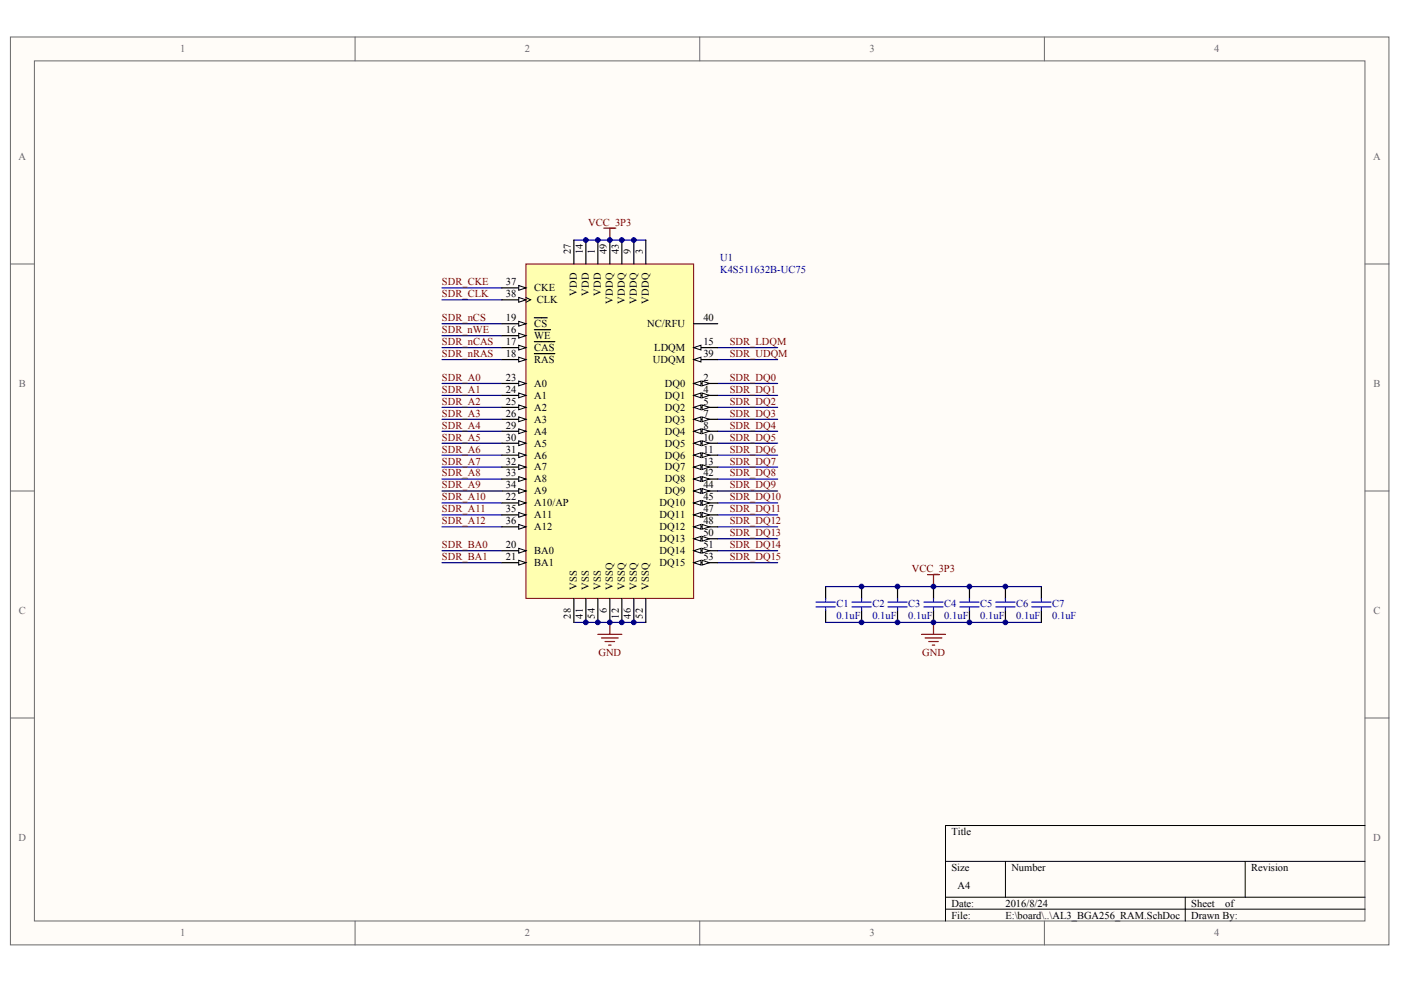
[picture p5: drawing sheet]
<svg xmlns="http://www.w3.org/2000/svg" width="287mm" height="202mm" viewBox="0 0 287 202" stroke-linecap="round" stroke-linejoin="round" font-family="sans-serif">
<defs><g id="words">
<g font-size="2.2" fill="#696969">
<text x="36.9" y="10.7">1</text>
<text x="107.4" y="10.7">2</text>
<text x="178" y="10.7">3</text>
<text x="248.6" y="10.7">4</text>
<text x="3.8" y="32.7">A</text>
<text x="281.1" y="32.7">A</text>
<text x="3.9" y="79.2">B</text>
<text x="281.2" y="79.2">B</text>
<text x="3.9" y="125.7">C</text>
<text x="281.2" y="125.7">C</text>
<text x="3.8" y="172.2">D</text>
<text x="281.1" y="172.2">D</text>
<text x="36.9" y="191.8">1</text>
<text x="107.4" y="191.8">2</text>
<text x="178" y="191.8">3</text>
<text x="248.6" y="191.8">4</text>
</g>
<g font-size="2.2" fill="#800000">
<text x="120.4" y="46.2">VCC_3P3</text>
<text x="90.5" y="58.4">SDR_CKE</text>
<text x="90.5" y="60.9">SDR_CLK</text>
<text x="90.5" y="65.8">SDR_nCS</text>
<text x="90.5" y="68.2">SDR_nWE</text>
<text x="90.5" y="70.7">SDR_nCAS</text>
<text x="149.4" y="70.7">SDR_LDQM</text>
<text x="90.5" y="73.1">SDR_nRAS</text>
<text x="149.4" y="73.1">SDR_UDQM</text>
<text x="90.5" y="78">SDR_A0</text>
<text x="90.5" y="80.5">SDR_A1</text>
<text x="90.5" y="82.9">SDR_A2</text>
<text x="149.4" y="78">SDR_DQ0</text>
<text x="149.4" y="80.5">SDR_DQ1</text>
<text x="149.4" y="82.9">SDR_DQ2</text>
<text x="90.5" y="85.3">SDR_A3</text>
<text x="90.5" y="87.8">SDR_A4</text>
<text x="149.4" y="85.3">SDR_DQ3</text>
<text x="149.4" y="87.8">SDR_DQ4</text>
<text x="90.5" y="90.2">SDR_A5</text>
<text x="90.5" y="92.7">SDR_A6</text>
<text x="90.5" y="95.1">SDR_A7</text>
<text x="149.4" y="90.2">SDR_DQ5</text>
<text x="149.4" y="92.7">SDR_DQ6</text>
<text x="149.4" y="95.1">SDR_DQ7</text>
<text x="90.5" y="97.6">SDR_A8</text>
<text x="90.5" y="100">SDR_A9</text>
<text x="149.4" y="97.6">SDR_DQ8</text>
<text x="149.4" y="100">SDR_DQ9</text>
<text x="90.5" y="102.5">SDR_A10</text>
<text x="90.5" y="104.9">SDR_A11</text>
<text x="90.5" y="107.4">SDR_A12</text>
<text x="149.4" y="102.5">SDR_DQ10</text>
<text x="149.4" y="104.9">SDR_DQ11</text>
<text x="149.4" y="107.4">SDR_DQ12</text>
<text x="90.5" y="112.3">SDR_BA0</text>
<text x="149.4" y="109.8">SDR_DQ13</text>
<text x="149.4" y="112.3">SDR_DQ14</text>
<text x="90.5" y="114.7">SDR_BA1</text>
<text x="149.4" y="114.7">SDR_DQ15</text>
<text x="186.7" y="117.2">VCC_3P3</text>
<text x="122.5" y="134.3">GND</text>
<text x="188.8" y="134.3">GND</text>
</g>
<g font-size="2.2" fill="#000080">
<text x="147.4" y="53.5">U1</text>
<text x="147.4" y="56">K4S511632B-UC75</text>
<text x="171.2" y="124.3">C1</text>
<text x="178.6" y="124.3">C2</text>
<text x="186" y="124.3">C3</text>
<text x="193.3" y="124.3">C4</text>
<text x="200.7" y="124.3">C5</text>
<text x="208" y="124.3">C6</text>
<text x="215.4" y="124.3">C7</text>
<text x="171.2" y="126.7">0.1uF</text>
<text x="178.6" y="126.7">0.1uF</text>
<text x="186" y="126.7">0.1uF</text>
<text x="193.3" y="126.7">0.1uF</text>
<text x="200.7" y="126.7">0.1uF</text>
<text x="208" y="126.7">0.1uF</text>
<text x="215.4" y="126.7">0.1uF</text>
</g>
<g font-size="2.2">
<text x="103.5" y="58.4">37</text>
<text x="109.4" y="59.7">CKE</text>
<text x="103.5" y="65.8">19</text>
<text x="103.5" y="60.9">38</text>
<text x="109.9" y="62.1">CLK</text>
<text x="144" y="65.8">40</text>
<text x="103.5" y="68.2">16</text>
<text x="103.5" y="70.7">17</text>
<text x="109.4" y="69.4">WE</text>
<text x="109.4" y="71.9">CAS</text>
<text x="109.4" y="67">CS</text>
<text x="132.5" y="67">NC/RFU</text>
<text x="133.9" y="71.9">LDQM</text>
<text x="144" y="70.7">15</text>
<text x="103.5" y="73.1">18</text>
<text x="109.4" y="74.3">RAS</text>
<text x="133.7" y="74.3">UDQM</text>
<text x="144" y="73.1">39</text>
<text x="103.5" y="78">23</text>
<text x="103.5" y="80.5">24</text>
<text x="103.5" y="82.9">25</text>
<text x="109.4" y="79.2">A0</text>
<text x="109.4" y="81.7">A1</text>
<text x="136.1" y="79.2">DQ0</text>
<text x="136.1" y="81.7">DQ1</text>
<text x="144" y="78">2</text>
<text x="144" y="80.5">4</text>
<text x="144" y="82.9">5</text>
<text x="103.5" y="85.3">26</text>
<text x="103.5" y="87.8">29</text>
<text x="109.4" y="84.1">A2</text>
<text x="109.4" y="86.6">A3</text>
<text x="109.4" y="89">A4</text>
<text x="136.1" y="84.1">DQ2</text>
<text x="136.1" y="86.6">DQ3</text>
<text x="136.1" y="89">DQ4</text>
<text x="144" y="85.3">7</text>
<text x="144" y="87.8">8</text>
<text x="103.5" y="90.2">30</text>
<text x="103.5" y="92.7">31</text>
<text x="103.5" y="95.1">32</text>
<text x="109.4" y="91.5">A5</text>
<text x="109.4" y="93.9">A6</text>
<text x="136.1" y="91.5">DQ5</text>
<text x="136.1" y="93.9">DQ6</text>
<text x="144" y="90.2">10</text>
<text x="144" y="92.7">11</text>
<text x="144" y="95.1">13</text>
<text x="103.5" y="97.6">33</text>
<text x="103.5" y="100">34</text>
<text x="109.4" y="96.4">A7</text>
<text x="109.4" y="98.8">A8</text>
<text x="109.4" y="101.3">A9</text>
<text x="136.1" y="96.4">DQ7</text>
<text x="136.1" y="98.8">DQ8</text>
<text x="136.1" y="101.3">DQ9</text>
<text x="144" y="97.6">42</text>
<text x="144" y="100">44</text>
<text x="103.5" y="102.5">22</text>
<text x="103.5" y="104.9">35</text>
<text x="103.5" y="107.4">36</text>
<text x="109.4" y="103.7">A10/AP</text>
<text x="109.4" y="106.1">A11</text>
<text x="135" y="103.7">DQ10</text>
<text x="135" y="106.1">DQ11</text>
<text x="144" y="102.5">45</text>
<text x="144" y="104.9">47</text>
<text x="144" y="107.4">48</text>
<text x="103.5" y="112.3">20</text>
<text x="109.4" y="113.5">BA0</text>
<text x="109.4" y="108.6">A12</text>
<text x="135" y="108.6">DQ12</text>
<text x="135" y="111">DQ13</text>
<text x="135" y="113.5">DQ14</text>
<text x="144" y="109.8">50</text>
<text x="144" y="112.3">51</text>
<text x="103.5" y="114.7">21</text>
<text x="109.4" y="115.9">BA1</text>
<text x="135" y="115.9">DQ15</text>
<text x="144" y="114.7">53</text>
<text x="194.8" y="171">Title</text>
<text x="194.8" y="178.3">Size</text>
<text x="207.1" y="178.3">Number</text>
<text x="256.1" y="178.3">Revision</text>
<text x="194.8" y="185.7">Date:</text>
<text x="196" y="182">A4</text>
<text x="205.8" y="185.7">2016/8/24</text>
<text x="243.9" y="185.7">Sheet</text>
<text x="250.8" y="185.7">of</text>
<text x="194.8" y="188.1">File:</text>
<text x="205.8" y="188.1">E:\board\..\AL3_BGA256_RAM.SchDoc</text>
<text x="243.9" y="188.1">Drawn By:</text>
</g>
<g font-size="2.1">
<text x="116.8" y="52.1" transform="rotate(-90 116.8 52.1)">27</text>
<text x="119.3" y="52.1" transform="rotate(-90 119.3 52.1)">14</text>
<text x="121.8" y="52.1" transform="rotate(-90 121.8 52.1)">1</text>
<text x="124.2" y="52.1" transform="rotate(-90 124.2 52.1)">49</text>
<text x="126.7" y="52.1" transform="rotate(-90 126.7 52.1)">43</text>
<text x="129.1" y="52.1" transform="rotate(-90 129.1 52.1)">9</text>
<text x="131.6" y="52.1" transform="rotate(-90 131.6 52.1)">3</text>
<text x="118.1" y="60.6" transform="rotate(-90 118.1 60.6)">VDD</text>
<text x="120.5" y="60.6" transform="rotate(-90 120.5 60.6)">VDD</text>
<text x="123" y="60.6" transform="rotate(-90 123 60.6)">VDD</text>
<text x="125.4" y="62.2" transform="rotate(-90 125.4 62.2)">VDDQ</text>
<text x="127.9" y="62.2" transform="rotate(-90 127.9 62.2)">VDDQ</text>
<text x="130.3" y="62.2" transform="rotate(-90 130.3 62.2)">VDDQ</text>
<text x="132.8" y="62.2" transform="rotate(-90 132.8 62.2)">VDDQ</text>
<text x="118.1" y="120.9" transform="rotate(-90 118.1 120.9)">VSS</text>
<text x="120.5" y="120.9" transform="rotate(-90 120.5 120.9)">VSS</text>
<text x="123" y="120.9" transform="rotate(-90 123 120.9)">VSS</text>
<text x="124.2" y="125.6" transform="rotate(-90 124.2 125.6)">6</text>
<text x="125.4" y="120.9" transform="rotate(-90 125.4 120.9)">VSSQ</text>
<text x="127.9" y="120.9" transform="rotate(-90 127.9 120.9)">VSSQ</text>
<text x="130.3" y="120.9" transform="rotate(-90 130.3 120.9)">VSSQ</text>
<text x="132.8" y="120.9" transform="rotate(-90 132.8 120.9)">VSSQ</text>
<text x="116.8" y="126.7" transform="rotate(-90 116.8 126.7)">28</text>
<text x="119.3" y="126.7" transform="rotate(-90 119.3 126.7)">41</text>
<text x="121.8" y="126.7" transform="rotate(-90 121.8 126.7)">54</text>
<text x="126.7" y="126.7" transform="rotate(-90 126.7 126.7)">12</text>
<text x="129.1" y="126.7" transform="rotate(-90 129.1 126.7)">46</text>
<text x="131.6" y="126.7" transform="rotate(-90 131.6 126.7)">52</text>
</g>
</g></defs>
<g fill="#fffcf8" stroke="#696969" stroke-width=".2">
<path d="M2.1 7.6h282.2v185.9h-282.2z"/>
<path d="M7 12.5h272.4v176.1h-272.4z"/>
</g>
<path d="M72.7 7.6v4.9M143.2 7.6v4.9M213.8 7.6v4.9M2.1 54.1h4.9M279.5 54.1h4.9M2.1 100.6h4.9M279.5 100.6h4.9M2.1 147.1h4.9M279.5 147.1h4.9M72.7 188.6v4.9M143.2 188.6v4.9M213.8 188.6v4.9" fill="none" stroke="#696969" stroke-width=".2"/>
<path d="M193.6 176.4h85.9M205.8 176.4v7.4M254.9 176.4v7.4M279.5 169.1h-85.9v19.5M193.6 183.8h85.9M193.6 186.2h85.9M242.6 183.8v4.8" fill="none" stroke="#000" stroke-width=".2"/>
<g fill="none" stroke="#000080" stroke-width=".25">
<path d="M90.5 59h12.3M117.5 49.2h14.7M90.5 66.3h12.3M90.5 68.7h12.3M90.5 71.2h12.3M90.5 73.6h12.3M90.5 78.5h12.3M90.5 61.4h12.3M146.9 71.2h12.3M146.9 73.6h12.3M146.9 78.5h12.3M90.5 81h12.3"/>
<path d="M90.5 83.4h12.3M90.5 85.9h12.3M90.5 88.3h12.3M90.5 90.8h12.3M90.5 93.2h12.3M90.5 95.7h12.3M90.5 98.1h12.3M146.9 81h12.3M146.9 83.4h12.3M146.9 85.9h12.3M146.9 88.3h12.3M146.9 90.8h12.3"/>
<path d="M146.9 93.2h12.3M146.9 95.7h12.3M146.9 98.1h12.3M90.5 100.6h12.3M90.5 103h12.3M90.5 105.5h12.3M90.5 107.9h12.3M90.5 112.8h12.3M90.5 115.2h12.3M146.9 100.6h12.3M146.9 103h12.3M146.9 105.5h12.3"/>
<path d="M146.9 107.9h12.3M146.9 110.3h12.3M146.9 112.8h12.3M146.9 115.2h12.3M117.5 127.5h14.7M169 127.5h44.2M169 120.1h44.2"/>
</g>
<g fill="none" stroke="#800000" stroke-width=".25">
<path d="M123.6 46.7h2.5M124.8 46.7v2.5M189.9 117.7h2.4M191.1 117.7v2.4M122.4 129.9h4.9M123.1 130.7h3.5M123.9 131.4h1.9M124.6 132.1h.5M124.8 127.5v2.4M188.7 129.9h4.9M189.4 130.7h3.4M190.1 131.4h2"/>
<path d="M190.9 132.1h.5M191.1 127.5v2.4"/>
</g>
<g fill="none" stroke="#000" stroke-width=".25">
<path d="M169 120.1v2.5M169 125v2.5M176.4 120.1v2.5M176.4 125v2.5M183.7 120.1v2.5M183.7 125v2.5M191.1 120.1v2.5M191.1 125v2.5M198.5 120.1v2.5M198.5 125v2.5M205.8 120.1v2.5M205.8 125v2.5"/>
<path d="M213.2 120.1v2.5M213.2 125v2.5"/>
</g>
<g fill="none" stroke="#00f" stroke-width=".25">
<path d="M167.1 123.3h3.9M167.1 124.3h3.9M169 122.6v.7M169 124.3v.7M174.4 123.3h3.9M174.4 124.3h3.9M176.4 122.6v.7M176.4 124.3v.7M181.8 123.3h3.9M181.8 124.3h3.9M183.7 122.6v.7M183.7 124.3v.7"/>
<path d="M189.1 123.3h4M189.1 124.3h4M191.1 122.6v.7M191.1 124.3v.7M196.5 123.3h3.9M196.5 124.3h3.9M198.5 122.6v.7M198.5 124.3v.7M203.9 123.3h3.9M203.9 124.3h3.9M205.8 122.6v.7M205.8 124.3v.7"/>
<path d="M211.2 123.3h4M211.2 124.3h4M213.2 122.6v.7M213.2 124.3v.7"/>
</g>
<path d="M107.7 54.1h34.3v68.5h-34.3z" fill="#ffffb0" stroke="#800000" stroke-width=".2"/>
<path d="M122.4 49.2v4.9M142 78.5h4.9" fill="none" stroke="#000" stroke-width=".25"/>
<g fill="#fffcf8" stroke="#000" stroke-width=".2">
<path d="M142 78.5l1.5-.5v1z"/>
<path d="M143.7 78l1.5 .5-1.5 .5z"/>
</g>
<path d="M132.2 49.2v4.9M142 81h4.9" fill="none" stroke="#000" stroke-width=".25"/>
<g fill="#fffcf8" stroke="#000" stroke-width=".2">
<path d="M142 81l1.5-.5v1z"/>
<path d="M143.7 80.5l1.5 .5-1.5 .5z"/>
</g>
<path d="M142 83.4h4.9" fill="none" stroke="#000" stroke-width=".25"/>
<g fill="#fffcf8" stroke="#000" stroke-width=".2">
<path d="M142 83.4l1.5-.5v1z"/>
<path d="M143.7 82.9l1.5 .5-1.5 .5z"/>
</g>
<path d="M142 85.9h4.9M124.8 122.6v4.9" fill="none" stroke="#000" stroke-width=".25"/>
<g fill="#fffcf8" stroke="#000" stroke-width=".2">
<path d="M142 85.9l1.5-.5v1z"/>
<path d="M143.7 85.4l1.5 .5-1.5 .5z"/>
</g>
<path d="M142 88.3h4.9" fill="none" stroke="#000" stroke-width=".25"/>
<g fill="#fffcf8" stroke="#000" stroke-width=".2">
<path d="M142 88.3l1.5-.5v1z"/>
<path d="M143.7 87.8l1.5 .5-1.5 .5z"/>
</g>
<path d="M129.8 49.2v4.9M142 90.8h4.9" fill="none" stroke="#000" stroke-width=".25"/>
<g fill="#fffcf8" stroke="#000" stroke-width=".2">
<path d="M142 90.8l1.5-.5v1z"/>
<path d="M143.7 90.3l1.5 .5-1.5 .5z"/>
</g>
<path d="M142 93.2h4.9" fill="none" stroke="#000" stroke-width=".25"/>
<g fill="#fffcf8" stroke="#000" stroke-width=".2">
<path d="M142 93.2l1.5-.5v1z"/>
<path d="M143.7 92.7l1.5 .5-1.5 .5z"/>
</g>
<path d="M142 95.7h4.9M127.3 122.6v4.9" fill="none" stroke="#000" stroke-width=".25"/>
<g fill="#fffcf8" stroke="#000" stroke-width=".2">
<path d="M142 95.7l1.5-.5v1z"/>
<path d="M143.7 95.2l1.5 .5-1.5 .5z"/>
</g>
<path d="M119.9 49.2v4.9M142 71.2h4.9" fill="none" stroke="#000" stroke-width=".25"/>
<path d="M142 71.2l1.5-.5v1z" fill="#fffcf8" stroke="#000" stroke-width=".2"/>
<path d="M102.8 68.7h4.9" fill="none" stroke="#000" stroke-width=".25"/>
<path d="M106.2 68.3l1.5 .4-1.5 .5z" fill="#fffcf8" stroke="#000" stroke-width=".2"/>
<path d="M102.8 71.2h4.9M109.4 67.5h3.3" fill="none" stroke="#000" stroke-width=".25"/>
<path d="M106.2 70.7l1.5 .5-1.5 .5z" fill="#fffcf8" stroke="#000" stroke-width=".2"/>
<path d="M102.8 73.6h4.9M109.4 70h4.2" fill="none" stroke="#000" stroke-width=".25"/>
<path d="M106.2 73.2l1.5 .4-1.5 .5z" fill="#fffcf8" stroke="#000" stroke-width=".2"/>
<path d="M102.8 66.3h4.9M109.4 72.4h4.2" fill="none" stroke="#000" stroke-width=".25"/>
<path d="M106.2 65.8l1.5 .5-1.5 .5z" fill="#fffcf8" stroke="#000" stroke-width=".2"/>
<path d="M109.4 65.1h2.6M102.8 112.8h4.9" fill="none" stroke="#000" stroke-width=".25"/>
<path d="M106.2 112.3l1.5 .5-1.5 .5z" fill="#fffcf8" stroke="#000" stroke-width=".2"/>
<path d="M102.8 115.2h4.9" fill="none" stroke="#000" stroke-width=".25"/>
<path d="M106.2 114.8l1.5 .4-1.5 .5z" fill="#fffcf8" stroke="#000" stroke-width=".2"/>
<path d="M102.8 103h4.9" fill="none" stroke="#000" stroke-width=".25"/>
<path d="M106.2 102.5l1.5 .5-1.5 .5z" fill="#fffcf8" stroke="#000" stroke-width=".2"/>
<path d="M102.8 78.5h4.9" fill="none" stroke="#000" stroke-width=".25"/>
<path d="M106.2 78l1.5 .5-1.5 .5z" fill="#fffcf8" stroke="#000" stroke-width=".2"/>
<path d="M102.8 81h4.9" fill="none" stroke="#000" stroke-width=".25"/>
<path d="M106.2 80.5l1.5 .5-1.5 .5z" fill="#fffcf8" stroke="#000" stroke-width=".2"/>
<path d="M102.8 83.4h4.9" fill="none" stroke="#000" stroke-width=".25"/>
<path d="M106.2 82.9l1.5 .5-1.5 .5z" fill="#fffcf8" stroke="#000" stroke-width=".2"/>
<path d="M102.8 85.9h4.9" fill="none" stroke="#000" stroke-width=".25"/>
<path d="M106.2 85.4l1.5 .5-1.5 .5z" fill="#fffcf8" stroke="#000" stroke-width=".2"/>
<path d="M117.5 49.2v4.9M102.8 88.3h4.9M117.5 122.6v4.9" fill="none" stroke="#000" stroke-width=".25"/>
<path d="M106.2 87.8l1.5 .5-1.5 .5z" fill="#fffcf8" stroke="#000" stroke-width=".2"/>
<path d="M102.8 90.8h4.9" fill="none" stroke="#000" stroke-width=".25"/>
<path d="M106.2 90.3l1.5 .5-1.5 .5z" fill="#fffcf8" stroke="#000" stroke-width=".2"/>
<path d="M102.8 93.2h4.9" fill="none" stroke="#000" stroke-width=".25"/>
<path d="M106.2 92.7l1.5 .5-1.5 .5z" fill="#fffcf8" stroke="#000" stroke-width=".2"/>
<path d="M102.8 95.7h4.9" fill="none" stroke="#000" stroke-width=".25"/>
<path d="M106.2 95.2l1.5 .5-1.5 .5z" fill="#fffcf8" stroke="#000" stroke-width=".2"/>
<path d="M102.8 98.1h4.9" fill="none" stroke="#000" stroke-width=".25"/>
<path d="M106.2 97.6l1.5 .5-1.5 .5z" fill="#fffcf8" stroke="#000" stroke-width=".2"/>
<path d="M102.8 100.6h4.9" fill="none" stroke="#000" stroke-width=".25"/>
<path d="M106.2 100.1l1.5 .5-1.5 .4z" fill="#fffcf8" stroke="#000" stroke-width=".2"/>
<path d="M102.8 105.5h4.9" fill="none" stroke="#000" stroke-width=".25"/>
<path d="M106.2 105l1.5 .5-1.5 .4z" fill="#fffcf8" stroke="#000" stroke-width=".2"/>
<path d="M102.8 107.9h4.9" fill="none" stroke="#000" stroke-width=".25"/>
<path d="M106.2 107.4l1.5 .5-1.5 .5z" fill="#fffcf8" stroke="#000" stroke-width=".2"/>
<path d="M102.8 59h4.9" fill="none" stroke="#000" stroke-width=".25"/>
<path d="M106.2 58.5l1.5 .5-1.5 .5z" fill="#fffcf8" stroke="#000" stroke-width=".2"/>
<path d="M102.8 61.4h4.9" fill="none" stroke="#000" stroke-width=".25"/>
<path d="M107.7 60.9l.9 .5-.9 .5" fill="none" stroke="#000" stroke-width=".2"/>
<path d="M106.2 60.9l1.5 .5-1.5 .5z" fill="#fffcf8" stroke="#000" stroke-width=".2"/>
<path d="M142 73.6h4.9" fill="none" stroke="#000" stroke-width=".25"/>
<path d="M142 73.6l1.5-.4v.9z" fill="#fffcf8" stroke="#000" stroke-width=".2"/>
<path d="M142 66.3h4.9M142 98.1h4.9M119.9 122.6v4.9" fill="none" stroke="#000" stroke-width=".25"/>
<g fill="#fffcf8" stroke="#000" stroke-width=".2">
<path d="M142 98.1l1.5-.5v1z"/>
<path d="M143.7 97.6l1.5 .5-1.5 .5z"/>
</g>
<path d="M127.3 49.2v4.9M142 100.6h4.9" fill="none" stroke="#000" stroke-width=".25"/>
<g fill="#fffcf8" stroke="#000" stroke-width=".2">
<path d="M142 100.6l1.5-.5v.9z"/>
<path d="M143.7 100.1l1.5 .5-1.5 .4z"/>
</g>
<path d="M142 103h4.9" fill="none" stroke="#000" stroke-width=".25"/>
<g fill="#fffcf8" stroke="#000" stroke-width=".2">
<path d="M142 103l1.5-.5v1z"/>
<path d="M143.7 102.5l1.5 .5-1.5 .5z"/>
</g>
<path d="M142 105.5h4.9M129.8 122.6v4.9" fill="none" stroke="#000" stroke-width=".25"/>
<g fill="#fffcf8" stroke="#000" stroke-width=".2">
<path d="M142 105.5l1.5-.5v.9z"/>
<path d="M143.7 105l1.5 .5-1.5 .4z"/>
</g>
<path d="M142 107.9h4.9" fill="none" stroke="#000" stroke-width=".25"/>
<g fill="#fffcf8" stroke="#000" stroke-width=".2">
<path d="M142 107.9l1.5-.5v1z"/>
<path d="M143.7 107.4l1.5 .5-1.5 .5z"/>
</g>
<path d="M124.8 49.2v4.9M142 110.3h4.9" fill="none" stroke="#000" stroke-width=".25"/>
<g fill="#fffcf8" stroke="#000" stroke-width=".2">
<path d="M142 110.3l1.5-.4v.9z"/>
<path d="M143.7 109.9l1.5 .4-1.5 .5z"/>
</g>
<path d="M142 112.8h4.9" fill="none" stroke="#000" stroke-width=".25"/>
<g fill="#fffcf8" stroke="#000" stroke-width=".2">
<path d="M142 112.8l1.5-.5v1z"/>
<path d="M143.7 112.3l1.5 .5-1.5 .5z"/>
</g>
<path d="M142 115.2h4.9M132.2 122.6v4.9" fill="none" stroke="#000" stroke-width=".25"/>
<g fill="#fffcf8" stroke="#000" stroke-width=".2">
<path d="M142 115.2l1.5-.4v.9z"/>
<path d="M143.7 114.8l1.5 .4-1.5 .5z"/>
</g>
<path d="M122.4 122.6v4.9" fill="none" stroke="#000" stroke-width=".25"/>
<g fill="#000080" stroke="#000080" stroke-width=".2">
<circle cx="119.9" cy="127.5" r=".48"/>
<circle cx="119.9" cy="49.2" r=".48"/>
<circle cx="122.4" cy="127.5" r=".48"/>
<circle cx="122.4" cy="49.2" r=".48"/>
<circle cx="124.8" cy="127.5" r=".48"/>
<circle cx="124.8" cy="49.2" r=".48"/>
<circle cx="127.3" cy="127.5" r=".48"/>
<circle cx="127.3" cy="49.2" r=".48"/>
<circle cx="129.7" cy="127.5" r=".48"/>
<circle cx="129.7" cy="49.2" r=".48"/>
<circle cx="176.4" cy="127.5" r=".48"/>
<circle cx="176.4" cy="120.1" r=".48"/>
<circle cx="183.7" cy="127.5" r=".48"/>
<circle cx="183.7" cy="120.1" r=".48"/>
<circle cx="191.1" cy="127.5" r=".48"/>
<circle cx="191.1" cy="120.1" r=".48"/>
<circle cx="198.5" cy="127.5" r=".48"/>
<circle cx="198.5" cy="120.1" r=".48"/>
<circle cx="205.8" cy="127.5" r=".48"/>
<circle cx="205.8" cy="120.1" r=".48"/>
</g>
<use href="#words"/>
</svg>
